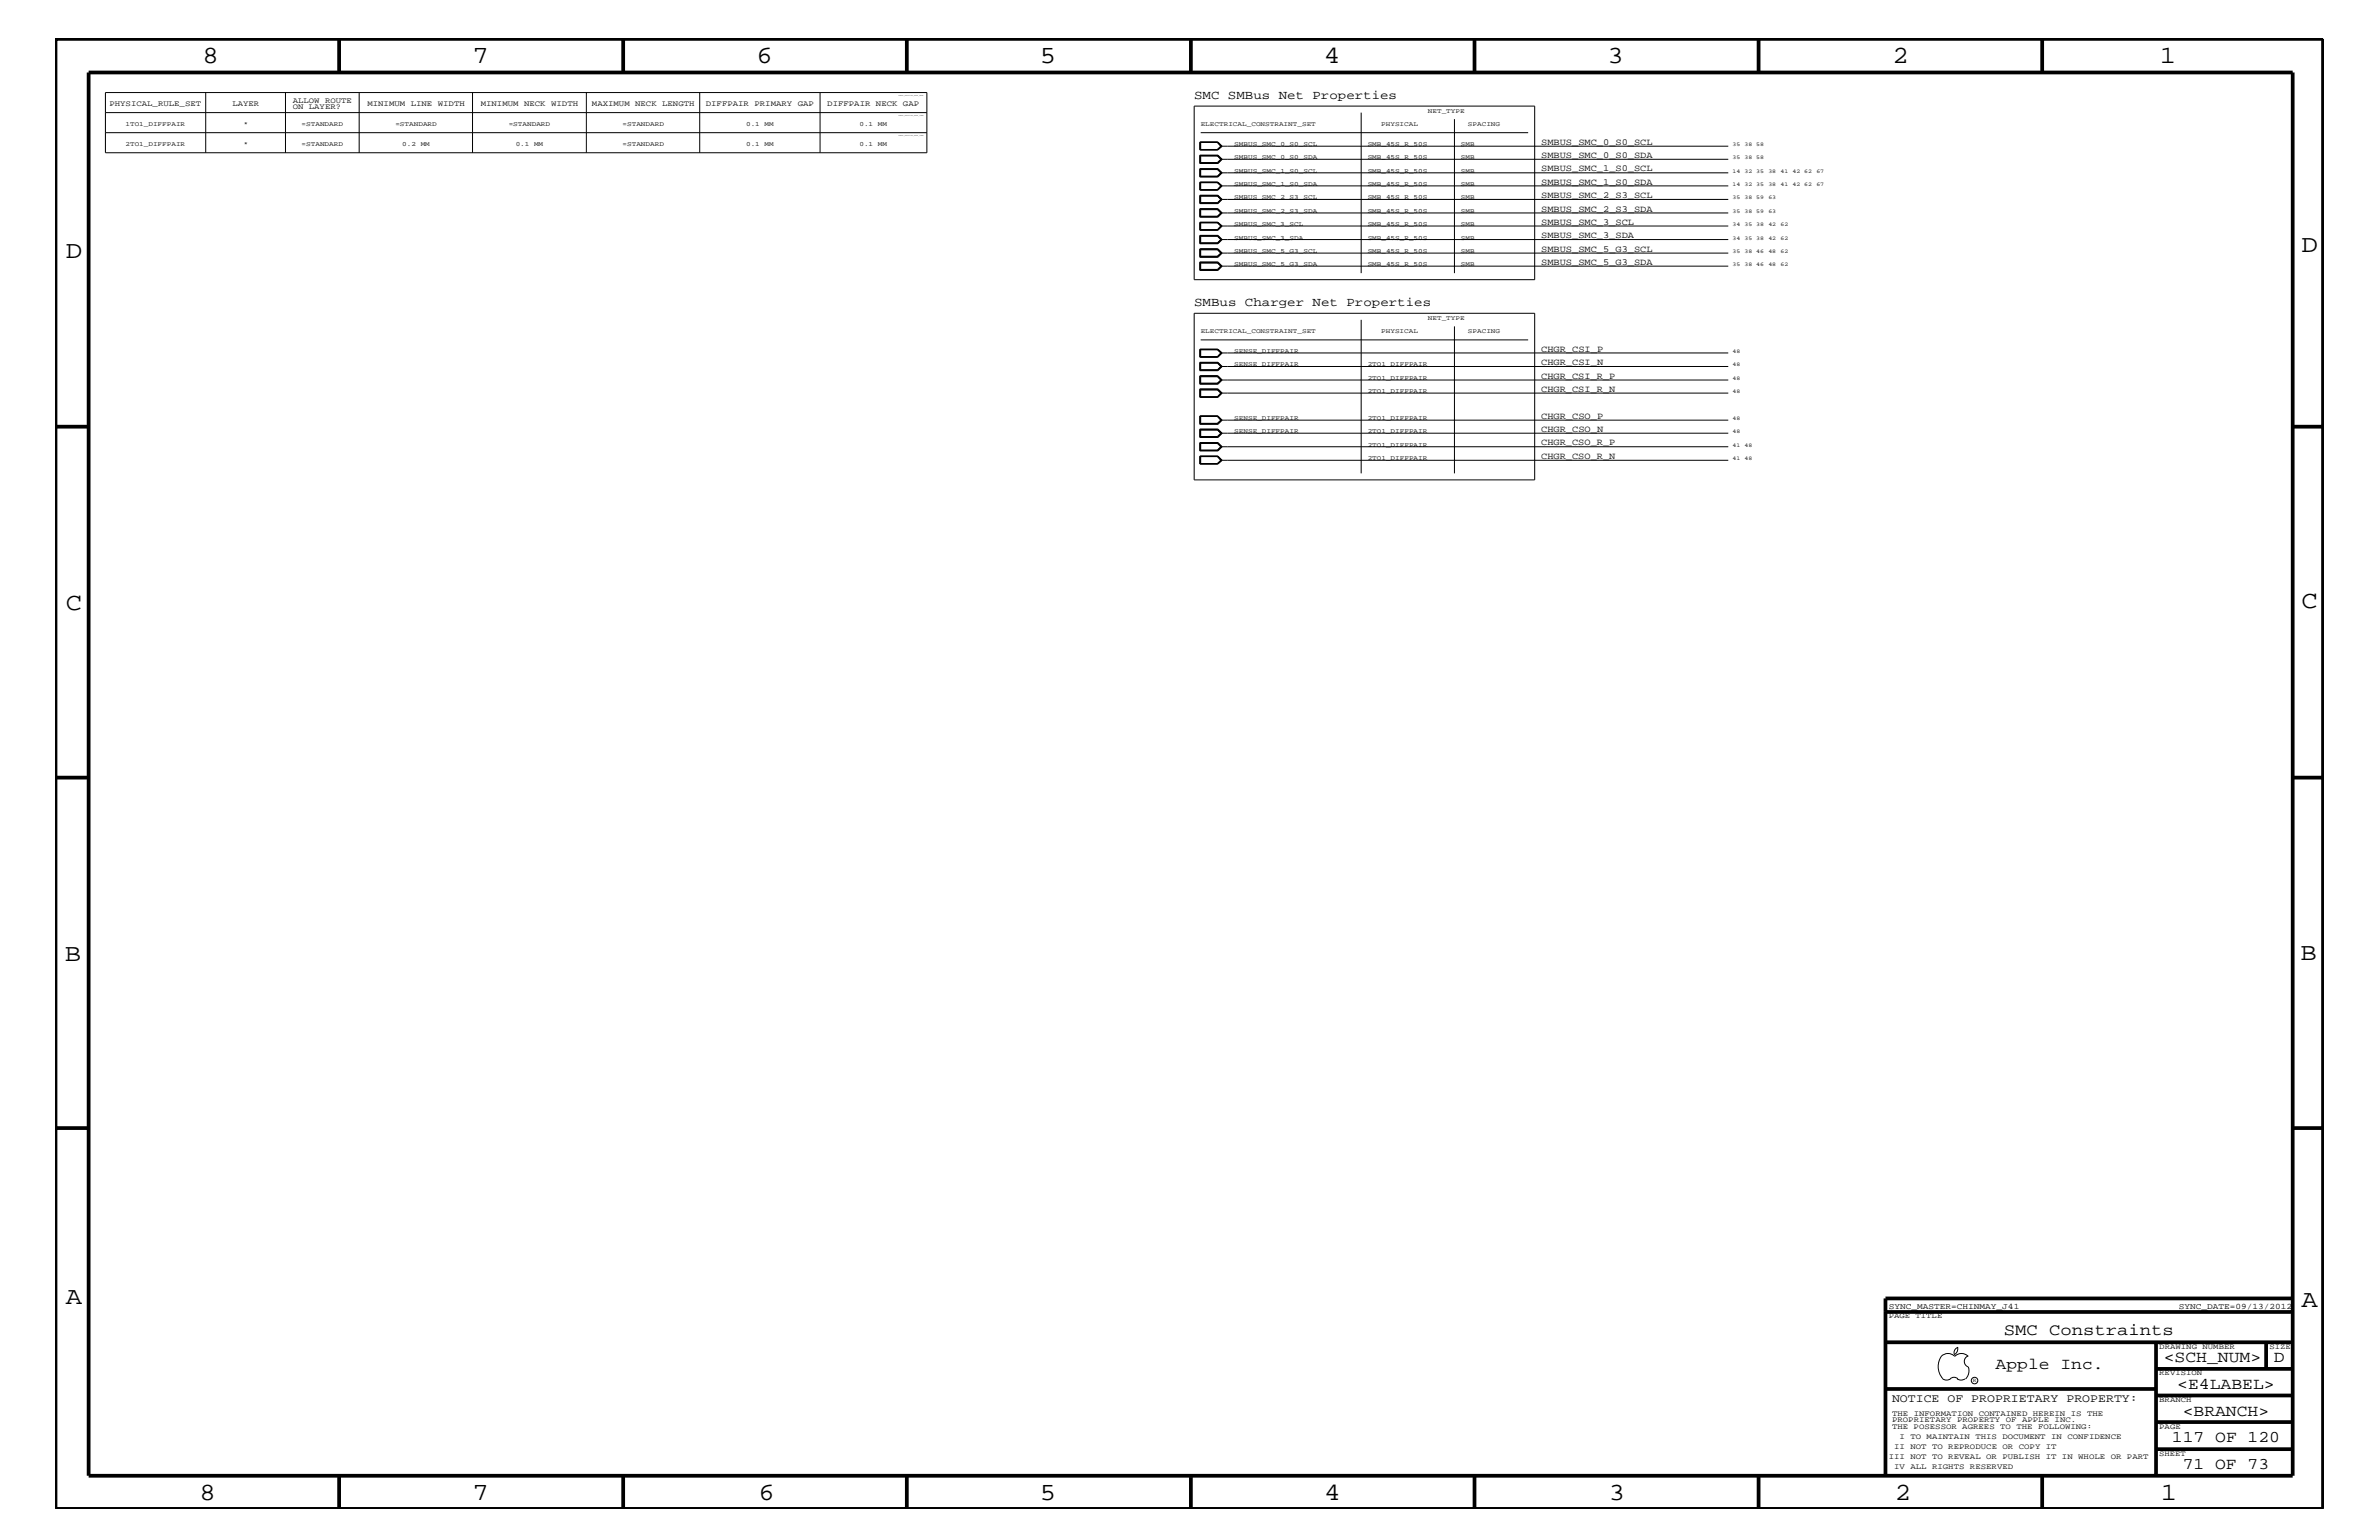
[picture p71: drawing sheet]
<svg xmlns="http://www.w3.org/2000/svg" width="432mm" height="279mm" viewBox="0 0 432 279" stroke-linecap="round" stroke-linejoin="round" font-family="sans-serif">
<defs><g id="words">
<g font-size="4.5">
<text x="36.7" y="11.5">8</text>
<text x="85.8" y="11.5">7</text>
<text x="137.3" y="11.5">6</text>
<text x="188.7" y="11.5">5</text>
<text x="240.3" y="11.5">4</text>
<text x="291.8" y="11.5">3</text>
<text x="343.5" y="11.5">2</text>
<text x="392" y="11.5">1</text>
<text x="11.9" y="46.8">D</text>
<text x="417.7" y="45.7">D</text>
<text x="11.9" y="110.6">C</text>
<text x="417.7" y="110.3">C</text>
<text x="11.8" y="174.3">B</text>
<text x="417.6" y="174.2">B</text>
<text x="11.9" y="236.7">A</text>
<text x="417.7" y="237.1">A</text>
<text x="36.2" y="272.1">8</text>
<text x="85.8" y="272.1">7</text>
<text x="137.7" y="272.1">6</text>
<text x="188.7" y="272.1">5</text>
<text x="240.4" y="272.1">4</text>
<text x="292" y="272.1">3</text>
<text x="343.9" y="272.1">2</text>
<text x="392.2" y="272.1">1</text>
</g>
<g font-size="3">
<text x="363.7" y="242.3">SMC Constraints</text>
<text x="362.2" y="248.4">Apple Inc.</text>
<text x="392.7" y="247.1">&lt;SCH_NUM&gt;</text>
<text x="395.2" y="252">&lt;E4LABEL&gt;</text>
<text x="412.7" y="247.1">D</text>
<text x="396.2" y="256.8">&lt;BRANCH&gt;</text>
<text x="394.2" y="261.6">117 OF 120</text>
<text x="396.2" y="266.6">71 OF 73</text>
</g>
<g font-size="2.3">
<text x="216.7" y="18">SMC SMBus Net Properties</text>
<text x="216.7" y="55.6">SMBus Charger Net Properties</text>
</g>
<text font-size="2.1" x="343.4" y="254.4">NOTICE OF PROPRIETARY PROPERTY:</text>
<g font-size="1.7">
<text x="279.7" y="26.3">SMBUS_SMC_0_S0_SCL</text>
<text x="279.7" y="28.6">SMBUS_SMC_0_S0_SDA</text>
<text x="279.7" y="33.6">SMBUS_SMC_1_S0_SDA</text>
<text x="279.7" y="35.9">SMBUS_SMC_2_S3_SCL</text>
<text x="279.7" y="31.1">SMBUS_SMC_1_S0_SCL</text>
<text x="279.7" y="40.8">SMBUS_SMC_3_SCL</text>
<text x="279.7" y="38.4">SMBUS_SMC_2_S3_SDA</text>
<text x="279.7" y="45.7">SMBUS_SMC_5_G3_SCL</text>
<text x="279.7" y="43.2">SMBUS_SMC_3_SDA</text>
<text x="279.7" y="48">SMBUS_SMC_5_G3_SDA</text>
<text x="279.7" y="63.9">CHGR_CSI_P</text>
<text x="279.7" y="66.2">CHGR_CSI_N</text>
<text x="279.7" y="68.7">CHGR_CSI_R_P</text>
<text x="279.7" y="71.1">CHGR_CSI_R_N</text>
<text x="279.7" y="76">CHGR_CSO_P</text>
<text x="279.7" y="78.3">CHGR_CSO_N</text>
<text x="279.7" y="80.8">CHGR_CSO_R_P</text>
<text x="279.7" y="83.3">CHGR_CSO_R_N</text>
</g>
<g font-size="1.5">
<text x="342.8" y="237.4">SYNC_MASTER=CHINMAY_J41</text>
<text x="395.5" y="237.4">SYNC_DATE=09/13/2012</text>
</g>
<g font-size="1.4">
<text x="19.9" y="19.2">PHYSICAL_RULE_SET</text>
<text x="42.2" y="19.2">LAYER</text>
<text x="53.1" y="18.7">ALLOW ROUTE</text>
<text x="53.1" y="19.8">ON LAYER?</text>
<text x="66.7" y="19.2">MINIMUM LINE WIDTH</text>
<text x="87.2" y="19.2">MINIMUM NECK WIDTH</text>
<text x="107.4" y="19.2">MAXIMUM NECK LENGTH</text>
<text x="128.1" y="19.2">DIFFPAIR PRIMARY GAP</text>
<text x="150.2" y="19.2">DIFFPAIR NECK GAP</text>
<text x="342.8" y="239.2">PAGE TITLE</text>
<text x="391.9" y="244.7">DRAWING NUMBER</text>
<text x="411.9" y="244.7">SIZE</text>
<text x="391.9" y="249.5">REVISION</text>
<text x="343.4" y="256.8">THE INFORMATION CONTAINED HEREIN IS THE</text>
<text x="391.9" y="254.4">BRANCH</text>
<text x="343.4" y="258">PROPRIETARY PROPERTY OF APPLE INC.</text>
<text x="343.4" y="259.3">THE POSESSOR AGREES TO THE FOLLOWING:</text>
<text x="343.8" y="262.9">II NOT TO REPRODUCE OR COPY IT</text>
<text x="344.8" y="261.1">I TO MAINTAIN THIS DOCUMENT IN CONFIDENCE</text>
<text x="391.9" y="259.3">PAGE</text>
<text x="342.8" y="264.7">III NOT TO REVEAL OR PUBLISH IT IN WHOLE OR PART</text>
<text x="343.8" y="266.6">IV ALL RIGHTS RESERVED</text>
<text x="391.9" y="264.1">SHEET</text>
</g>
<g font-size="1.2">
<text x="22.8" y="22.9">1TO1_DIFFPAIR</text>
<text x="44.2" y="22.9">*</text>
<text x="54.7" y="22.9">=STANDARD</text>
<text x="71.8" y="22.9">=STANDARD</text>
<text x="92.3" y="22.9">=STANDARD</text>
<text x="113" y="22.9">=STANDARD</text>
<text x="135.4" y="22.9">0.1</text>
<text x="138.8" y="22.9">MM</text>
<text x="156" y="22.9">0.1</text>
<text x="159.3" y="22.9">MM</text>
<text x="217.9" y="22.9">ELECTRICAL_CONSTRAINT_SET</text>
<text x="250.7" y="22.9">PHYSICAL</text>
<text x="259.2" y="20.4">NET_TYPE</text>
<text x="266.4" y="22.9">SPACING</text>
<text x="22.8" y="26.5">2TO1_DIFFPAIR</text>
<text x="44.2" y="26.5">*</text>
<text x="54.7" y="26.5">=STANDARD</text>
<text x="73" y="26.5">0.2</text>
<text x="76.4" y="26.5">MM</text>
<text x="93.6" y="26.5">0.1</text>
<text x="96.9" y="26.5">MM</text>
<text x="113" y="26.5">=STANDARD</text>
<text x="135.4" y="26.5">0.1</text>
<text x="138.8" y="26.5">MM</text>
<text x="156" y="26.5">0.1</text>
<text x="159.3" y="26.5">MM</text>
<text x="224" y="26.5">SMBUS_SMC_0_S0_SCL</text>
<text x="224" y="28.9">SMBUS_SMC_0_S0_SDA</text>
<text x="248.2" y="26.5">SMB_45S_R_50S</text>
<text x="248.2" y="28.9">SMB_45S_R_50S</text>
<text x="265.2" y="26.5">SMB</text>
<text x="265.2" y="28.9">SMB</text>
<text x="224" y="33.7">SMBUS_SMC_1_S0_SDA</text>
<text x="224" y="31.4">SMBUS_SMC_1_S0_SCL</text>
<text x="248.2" y="33.7">SMB_45S_R_50S</text>
<text x="248.2" y="31.4">SMB_45S_R_50S</text>
<text x="265.2" y="33.7">SMB</text>
<text x="265.2" y="31.4">SMB</text>
<text x="224" y="36.2">SMBUS_SMC_2_S3_SCL</text>
<text x="224" y="41">SMBUS_SMC_3_SCL</text>
<text x="224" y="38.6">SMBUS_SMC_2_S3_SDA</text>
<text x="248.2" y="36.2">SMB_45S_R_50S</text>
<text x="248.2" y="41">SMB_45S_R_50S</text>
<text x="248.2" y="38.6">SMB_45S_R_50S</text>
<text x="265.2" y="36.2">SMB</text>
<text x="265.2" y="41">SMB</text>
<text x="265.2" y="38.6">SMB</text>
<text x="224" y="45.9">SMBUS_SMC_5_G3_SCL</text>
<text x="224" y="43.5">SMBUS_SMC_3_SDA</text>
<text x="248.2" y="45.9">SMB_45S_R_50S</text>
<text x="248.2" y="43.5">SMB_45S_R_50S</text>
<text x="265.2" y="45.9">SMB</text>
<text x="265.2" y="43.5">SMB</text>
<text x="224" y="48.3">SMBUS_SMC_5_G3_SDA</text>
<text x="248.2" y="48.3">SMB_45S_R_50S</text>
<text x="265.2" y="48.3">SMB</text>
<text x="259.2" y="58">NET_TYPE</text>
<text x="217.9" y="60.4">ELECTRICAL_CONSTRAINT_SET</text>
<text x="224" y="64">SENSE_DIFFPAIR</text>
<text x="250.7" y="60.4">PHYSICAL</text>
<text x="266.4" y="60.4">SPACING</text>
<text x="224" y="66.5">SENSE_DIFFPAIR</text>
<text x="248.2" y="66.5">2TO1_DIFFPAIR</text>
<text x="248.2" y="68.9">2TO1_DIFFPAIR</text>
<text x="248.2" y="71.3">2TO1_DIFFPAIR</text>
<text x="224" y="76.2">SENSE_DIFFPAIR</text>
<text x="248.2" y="76.2">2TO1_DIFFPAIR</text>
<text x="224" y="78.6">SENSE_DIFFPAIR</text>
<text x="248.2" y="78.6">2TO1_DIFFPAIR</text>
<text x="248.2" y="81.1">2TO1_DIFFPAIR</text>
<text x="248.2" y="83.5">2TO1_DIFFPAIR</text>
</g>
<g font-size="1">
<text x="314.5" y="26.5">35</text>
<text x="314.5" y="28.9">35</text>
<text x="316.7" y="26.5">38 58</text>
<text x="316.7" y="28.9">38 58</text>
<text x="314.5" y="33.7">14</text>
<text x="314.5" y="31.4">14</text>
<text x="316.7" y="33.7">32 35</text>
<text x="316.7" y="31.4">32 35</text>
<text x="321" y="33.7">38</text>
<text x="321" y="31.4">38</text>
<text x="323.2" y="33.7">41</text>
<text x="323.2" y="31.4">41</text>
<text x="325.4" y="33.7">42 62</text>
<text x="325.4" y="31.4">42 62</text>
<text x="329.7" y="33.7">67</text>
<text x="329.7" y="31.4">67</text>
<text x="314.5" y="36.2">35</text>
<text x="314.5" y="41">34</text>
<text x="314.5" y="38.6">35</text>
<text x="316.7" y="36.2">38 59</text>
<text x="316.7" y="41">35 38</text>
<text x="316.7" y="38.6">38 59</text>
<text x="321" y="36.2">63</text>
<text x="321" y="41">42</text>
<text x="321" y="38.6">63</text>
<text x="323.2" y="41">62</text>
<text x="314.5" y="45.9">35</text>
<text x="314.5" y="43.5">34</text>
<text x="316.7" y="45.9">38 46</text>
<text x="316.7" y="43.5">35 38</text>
<text x="321" y="45.9">48</text>
<text x="321" y="43.5">42</text>
<text x="323.2" y="45.9">62</text>
<text x="323.2" y="43.5">62</text>
<text x="314.5" y="48.3">35</text>
<text x="316.7" y="48.3">38 46</text>
<text x="321" y="48.3">48</text>
<text x="323.2" y="48.3">62</text>
<text x="314.5" y="64">48</text>
<text x="314.5" y="66.5">48</text>
<text x="314.5" y="68.9">48</text>
<text x="314.5" y="71.3">48</text>
<text x="314.5" y="76.2">48</text>
<text x="314.5" y="78.6">48</text>
<text x="314.5" y="81.1">41</text>
<text x="314.5" y="83.5">41</text>
<text x="316.7" y="81.1">48</text>
<text x="316.7" y="83.5">48</text>
<text x="358.1" y="250.7">R</text>
</g>
<g font-size=".3">
<text x="163.1" y="17.4">TABLE_PHYSICAL_RULE_HEAD</text>
<text x="163.1" y="21">TABLE_PHYSICAL_RULE_ITEM</text>
<text x="163.1" y="24.7">TABLE_PHYSICAL_RULE_ITEM</text>
</g>
</g></defs>
<g fill="none" stroke="#000" stroke-width=".18">
<path d="M19.1 16.8h149.1v10.9h-149.1zM37.3 16.8v10.9M51.8 16.8v10.9M65.2 16.8v10.9M85.8 16.8v10.9M106.4 16.8v10.9M127 16.8v10.9M148.8 16.8v10.9M216.7 19.2h61.9v31.5h-61.9zM19.1 24.1h149.1M19.1 20.4h149.1M217.8 37.9h3.3l.7 .7-.7 .8h-3.3z"/>
<path d="M217.8 25.8h3.3l.7 .7-.7 .7h-3.3zM217.8 28.1h3.3l.7 .8-.7 .8h-3.3zM217.8 30.6h3.3l.7 .8-.7 .7h-3.3zM217.8 33h3.3l.7 .7-.7 .8h-3.3zM217.8 35.4h3.3l.7 .8-.7 .7h-3.3zM217.8 38h3.2l.7 .6-.7 .7M217.8 37.9v1.4h3.2M217.8 25.8v1.4M217.8 33v1.5M217.8 34.4h3.2M217.8 33.1h3.2M217.8 27.1h3.2"/>
<path d="M217.8 25.9h3.2M217.9 38h3.1l.6 .6-.6 .6h-3.1zM217.9 25.9v1.2M217.9 28.3h3.1l.6 .6-.6 .6h-3.1zM217.9 30.8h3.1l.6 .6-.6 .5h-3.1zM217.9 33.1v1.3M217.9 35.6h3.1l.6 .6-.6 .6h-3.1zM217.9 24.1h59.5M221 37.9l.7 .7-.7 .7M221 28.2h-3.2v1.5M221 30.7h-3.2v1.3h3.2M221 35.5h-3.2v1.4h3.2"/>
<path d="M221 35.5l.7 .7-.7 .7M221 30.7l.7 .7-.7 .6M221 33.1l.7 .6-.7 .7M221 33l.7 .7-.7 .8M221 33.1l.6 .6M221 25.9l.7 .6-.7 .6M221 25.8l.7 .7-.7 .7M221 25.9l.6 .6M221 28.2l.7 .7-.7 .7h-3.2M221 28.2l.7 .7-.7 .8M221.6 38.6h92.1M221.6 36.2h92.1"/>
<path d="M221.6 31.4h92.1M221.6 33.7l-.6 .7M221.6 33.7h92.1M221.6 26.5l-.6 .6M221.6 26.5h92.1M221.6 28.9h92.1M247.1 20.4v29.2M264 21.6v28M216.7 56.8h61.9v30.3h-61.9zM217.8 40.3h3.3l.7 .7-.7 .8h-3.3zM217.8 42.7h3.3l.7 .8-.7 .7h-3.3zM217.8 45.2h3.3l.7 .7-.7 .8h-3.3z"/>
<path d="M217.8 47.5h3.3l.7 .8-.7 .8h-3.3zM217.8 40.3v1.5M217.8 45.2v1.4h3.2l.7-.7-.7-.7M217.8 49.1v-1.5h3.2l.7 .7-.7 .8M217.8 46.5h3.2M217.8 45.2h3.2l.7 .7-.7 .6M217.8 47.7h3.2M217.8 41.7h3.2M217.8 40.4h3.2M217.9 40.4v1.3M217.9 42.9h3.1l.6 .6-.6 .6h-3.1zM217.9 47.7v1.2h3.1l.6-.6"/>
<path d="M221 42.8h-3.2v1.3h3.2M221 47.7l.7 .6-.7 .7h-3.2M221 47.7l.6 .6M221 40.4l.7 .6-.7 .7M221 40.3l.7 .7-.7 .8M221 40.4l.6 .6M221 42.8l.7 .7-.7 .6M221.6 45.9l-.6-.6h-3.1v1.2M221.6 45.9l-.6 .6M221.6 45.9h92.1M221.6 48.3h92.1M221.6 41l-.6 .7"/>
<path d="M221.6 41h92.1M221.6 43.5h92.1M247.1 58v27.9M264 59.2v26.7M217.8 63.4h3.3l.7 .6-.7 .8h-3.3zM217.8 65.7h3.3l.7 .8-.7 .8h-3.3zM217.8 68.2h3.3l.7 .7-.7 .8h-3.3zM217.8 70.6h3.3l.7 .7-.7 .8h-3.3zM217.8 75.5h3.3l.7 .7-.7 .8h-3.3zM217.8 77.8h3.3l.7 .8-.7 .8h-3.3zM217.8 63.4v1.4M217.8 68.2v1.4h3.2l.7-.7-.7-.7"/>
<path d="M217.8 72.1v-1.5h3.2l.7 .7-.7 .8M217.8 75.5v1.4h3.2l.7-.7-.7-.7M217.8 79.4v-1.5h3.2l.7 .7-.7 .8M217.8 64.7h3.2M217.8 63.4h3.2M217.8 76.8h3.2M217.8 75.6h3.2M217.8 78h3.2M217.8 72h3.2M217.8 70.7h3.2M217.8 69.5h3.2M217.8 68.3h3.2l.7 .6-.7 .6"/>
<path d="M217.9 63.4v1.3M217.9 65.9h3.1l.6 .6-.6 .6h-3.1zM217.9 70.7v1.3M217.9 75.6v1.2M217.9 78v1.2h3.1l.6-.6M217.9 61.7h59.5M221 65.8h-3.2v1.4h3.2M221 65.8l.7 .7-.7 .7M221 63.4l.7 .6-.7 .7M221 63.4l.7 .6-.7 .8M221 63.4l.6 .6M221 75.6l.7 .6-.7 .6"/>
<path d="M221 75.6l.6 .6M221 78l.7 .6-.7 .7h-3.2M221 78l.6 .6M221 70.7l.7 .6-.7 .7M221 70.7l.6 .6M221.6 68.9l-.6-.5h-3.1v1.1M221.6 66.5h92.1M221.6 64l-.6 .7M221.6 64h92.1M221.6 76.2l-.6 .6M221.6 76.2h92.1M221.6 78.6h92.1"/>
<path d="M221.6 71.3l-.6 .7M221.6 71.3h92.1M221.6 68.9l-.6 .6M221.6 68.9h92.1M217.8 80.3h3.3l.7 .8-.7 .7h-3.3zM217.8 82.7h3.3l.7 .8-.7 .7h-3.3zM217.8 82.7v1.5M217.8 84.1h3.2M217.8 82.8h3.2M217.9 80.5h3.1l.6 .6-.6 .5h-3.1zM217.9 82.8v1.3M221 80.4h-3.2v1.3h3.2"/>
<path d="M221 80.4l.7 .7-.7 .6M221 82.8l.7 .7-.7 .6M221 82.7l.7 .8-.7 .7M221 82.8l.6 .7M221.6 81.1h92.1M221.6 83.5l-.6 .6M221.6 83.5h92.1M352.3 246.1a1.72 1.72 0 0 1 2.5 0 1.69 1.69 0 0 1 2.4 0M352.4 246a3.2 3.2 0 0 0 .4 4.3l.8 .1 .4-.2M354 250.2l.7-.3 .7 .3M355.2 250.2l.7 .2 .7-.2M355.3 244.4v.3a1.18 1.18 0 0 1-.6 1.1"/>
<path d="M355.4 244.4a.99 .99 0 0 0-.6 1.4M357.2 246a1.04 1.04 0 0 0-.7 1 1.04 1.04 0 0 0 .7 1M357.3 248l.1 .7a2.11 2.11 0 0 1-.6 1.5"/>
<circle cx="358.4" cy="250.5" r=".59"/>
</g>
<g fill="none" stroke="#000" stroke-width=".68" stroke-linecap="butt">
<path d="M10.1 7.1h411.5v266.7h-411.5zM16.1 13.2h400v254.5h-400zM61.6 7.1v6.1M113.1 7.1v6.1M164.6 7.1v6.1M216.2 7.1v6.1M267.6 7.1v6.1M319.2 7.1v6.1M370.7 7.1v6.1M10.1 77.4h6M416.1 77.4h5.5M10.1 141.1h6"/>
<path d="M416.1 141.1h5.5M10.1 204.7h6M416.1 204.7h5.5M342.2 238h73.9M416.1 235.6h-73.9v32.1M342.2 243.5h73.9M342.2 252h49.1M391.3 248.4h24.8M391.3 243.5v24.2M391.3 258h24.8M391.3 253.2h24.8M411.3 243.5v4.9"/>
<path d="M61.6 267.7v6.1M113.1 267.7v6.1M164.6 267.7v6.1M216.2 268v5.8M267.6 267.7v6.1M319.2 267.7v6.1M370.7 267.7v6.1M391.3 262.9h24.8"/>
</g>
<use href="#words"/>
</svg>
